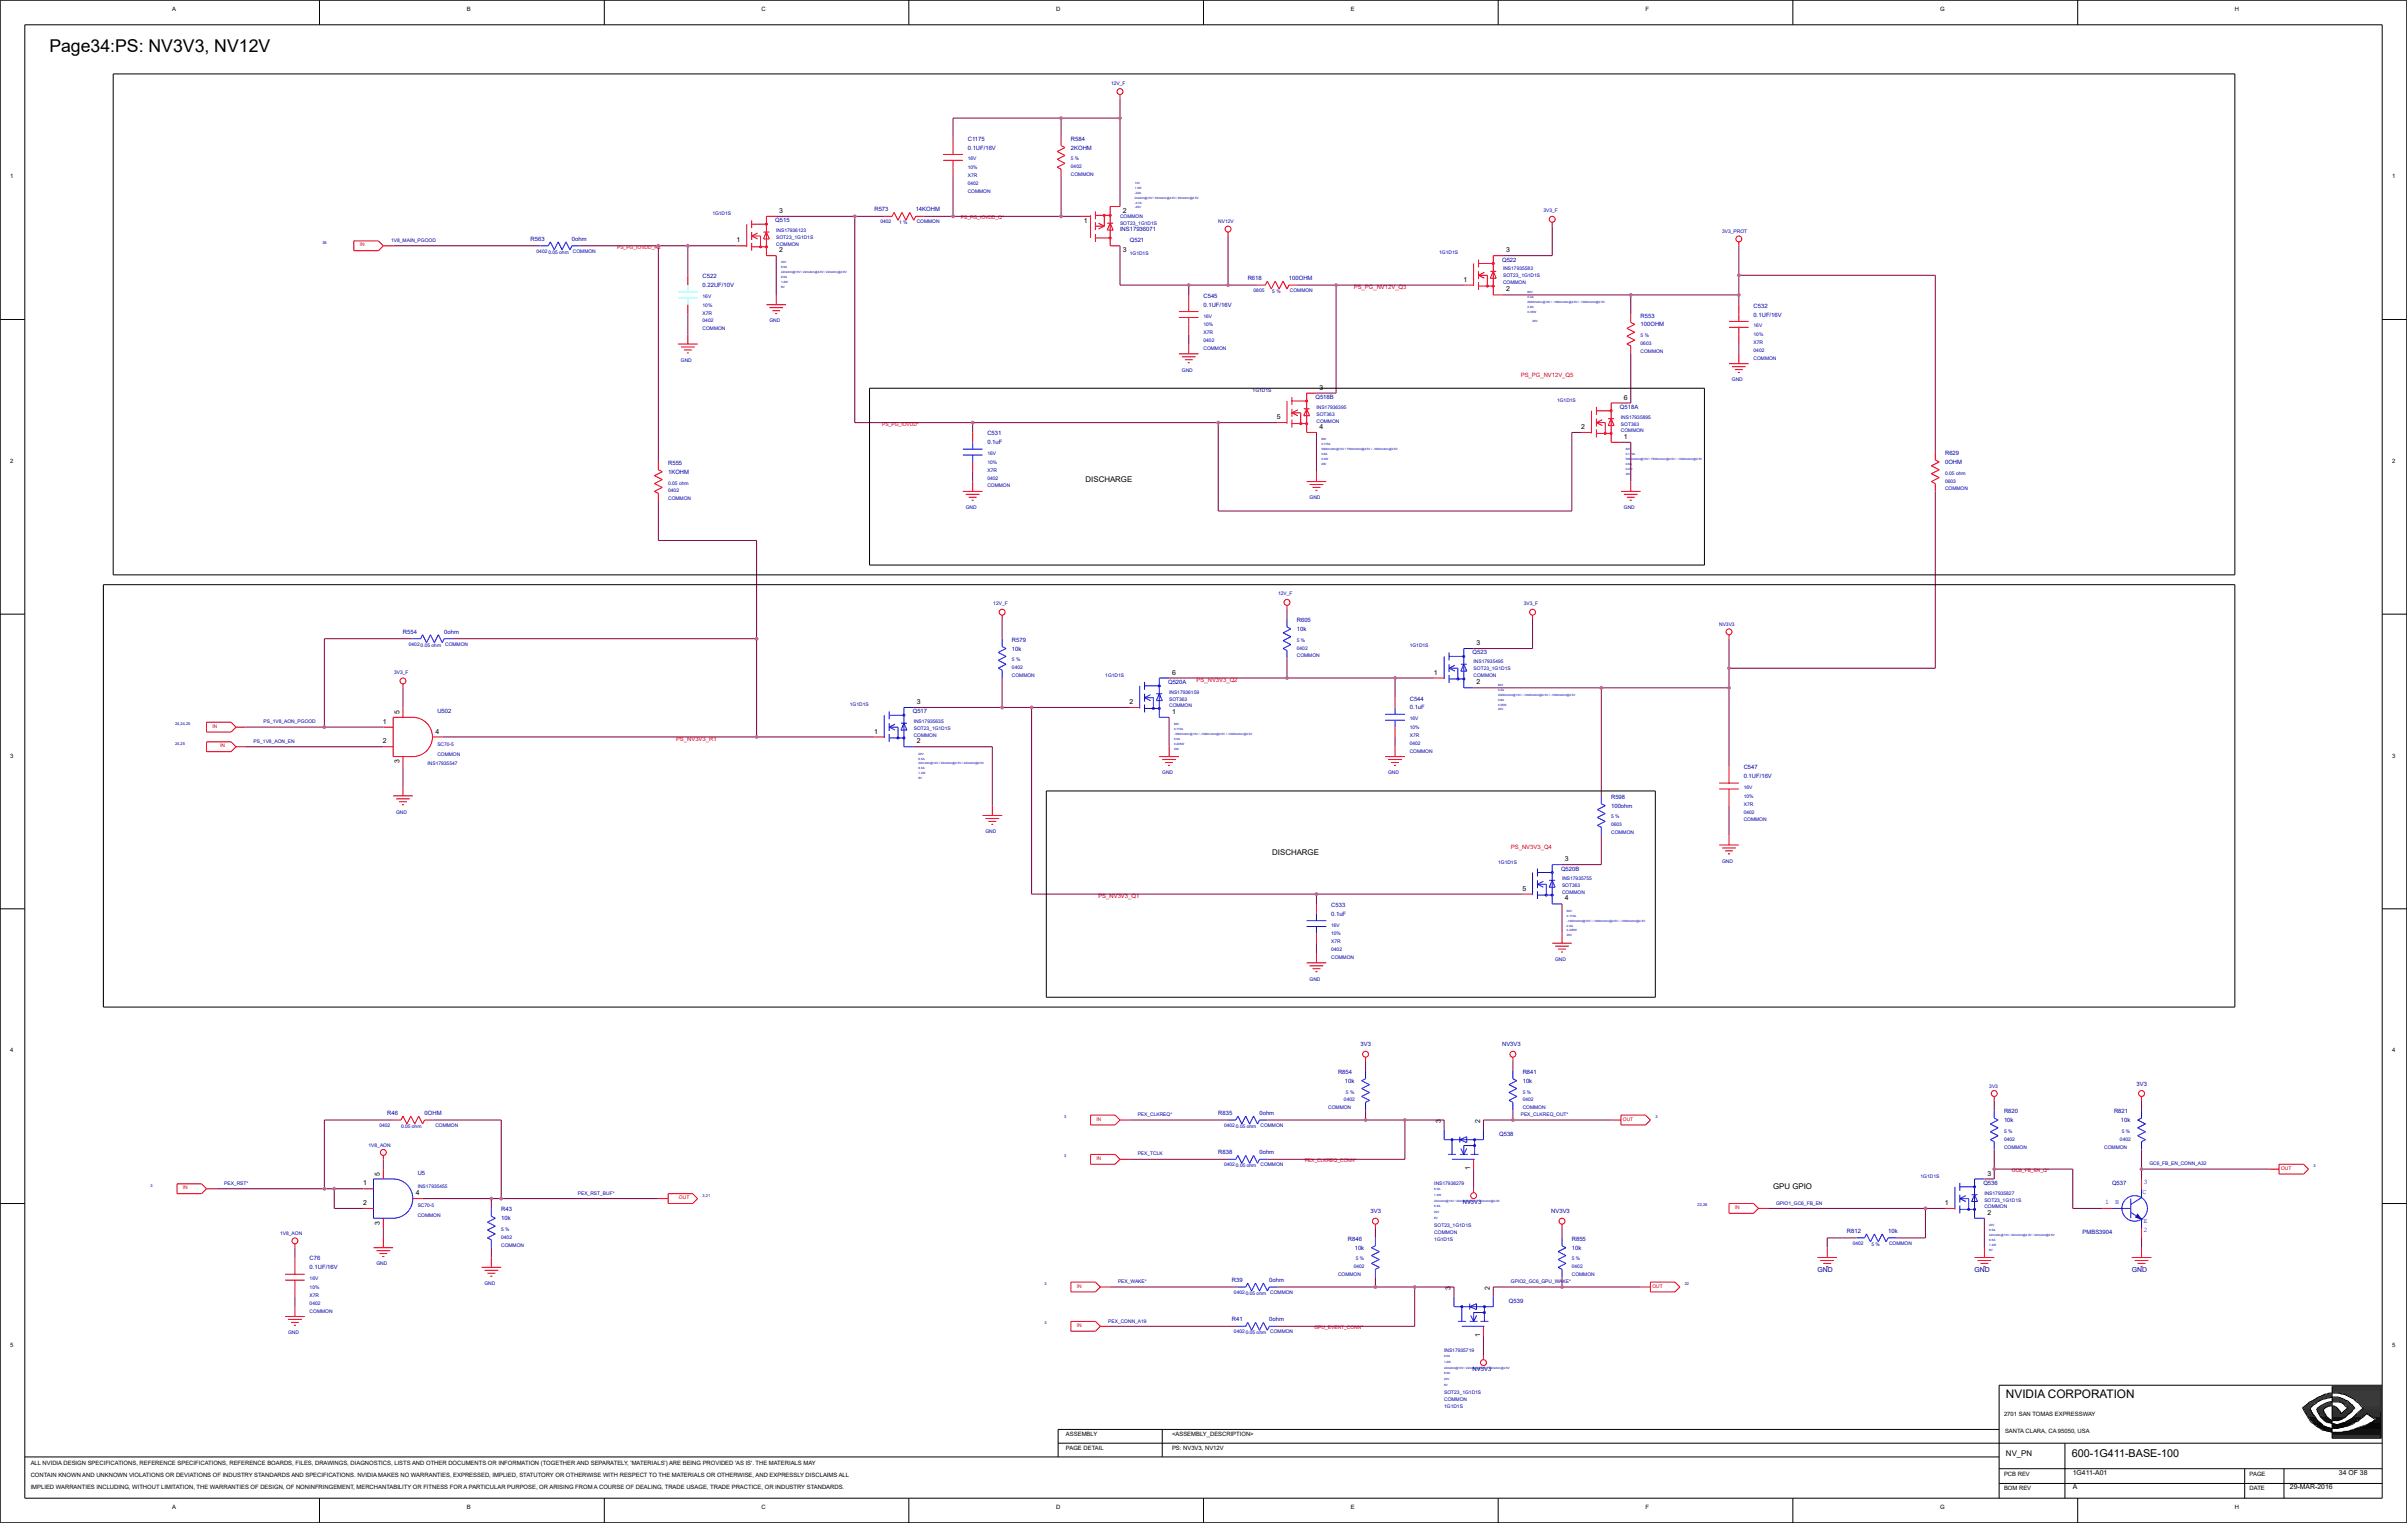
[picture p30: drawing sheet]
<svg xmlns="http://www.w3.org/2000/svg" width="271mm" height="172mm" viewBox="0 0 271 172" stroke-linecap="round" stroke-linejoin="round" font-family="sans-serif">
<defs><g id="words">
<text font-size="2" x="5.6" y="5.9">Page34:PS: NV3V3, NV12V</text>
<text font-size="1.3" x="226.1" y="157.6">NVIDIA CORPORATION</text>
<text font-size="1.2" x="233.6" y="164.2">600-1G411-BASE-100</text>
<g font-size=".9">
<text x="122.4" y="54.3">DISCHARGE</text>
<text x="143.4" y="96.4">DISCHARGE</text>
<text x="199.9" y="134">GPU GPIO</text>
<text x="226.1" y="164.1">NV_PN</text>
</g>
<g font-size=".8">
<text x="83" y="27.3">1</text>
<text x="87.8" y="28.4">2</text>
<text x="87.8" y="24">3</text>
<text x="122.2" y="25.1">1</text>
<text x="126.6" y="24">2</text>
<text x="126.6" y="28.4">3</text>
<text x="169.8" y="28.4">3</text>
<text x="165" y="31.8">1</text>
<text x="169.8" y="32.9">2</text>
<text x="143.9" y="47.3">5</text>
<text x="148.7" y="43.9">3</text>
<text x="183.1" y="45">6</text>
<text x="148.7" y="48.4">4</text>
<text x="178.3" y="48.4">2</text>
<text x="183.1" y="49.5">1</text>
<text x="132.1" y="76">6</text>
<text x="161.6" y="76">1</text>
<text x="166.5" y="77.2">2</text>
<text x="166.5" y="72.7">3</text>
<text x="43.2" y="81.6">1</text>
<text x="43.2" y="83.8">2</text>
<text x="45" y="80.5" transform="rotate(-90 45 80.5)">5</text>
<text x="49.1" y="82.7">4</text>
<text x="98.5" y="82.7">1</text>
<text x="103.3" y="83.8">2</text>
<text x="103.3" y="79.4">3</text>
<text x="127.3" y="79.4">2</text>
<text x="132.1" y="80.5">1</text>
<text x="45" y="86.1" transform="rotate(-90 45 86.1)">3</text>
<text x="171.6" y="100.4">5</text>
<text x="176.4" y="101.5">4</text>
<text x="176.4" y="97.1">3</text>
<text x="162.4" y="126.6" transform="rotate(-90 162.4 126.6)">3</text>
<text x="165.7" y="131.8" transform="rotate(-90 165.7 131.8)">1</text>
<text x="166.8" y="126.6" transform="rotate(-90 166.8 126.6)">2</text>
<text x="41" y="133.6">1</text>
<text x="41" y="135.8">2</text>
<text x="42.8" y="132.6" transform="rotate(-90 42.8 132.6)">5</text>
<text x="46.9" y="134.7">4</text>
<text x="219.2" y="135.8">1</text>
<text x="224" y="136.9">2</text>
<text x="224" y="132.5">3</text>
<text x="42.8" y="138.1" transform="rotate(-90 42.8 138.1)">3</text>
<text x="163.5" y="145.5" transform="rotate(-90 163.5 145.5)">3</text>
<text x="167.9" y="145.5" transform="rotate(-90 167.9 145.5)">2</text>
<text x="166.8" y="150.7" transform="rotate(-90 166.8 150.7)">1</text>
<text x="233.7" y="167.9">A</text>
<text x="233.7" y="166.2">1G411-A01</text>
<text x="258.1" y="167.9">29-MAR-2016</text>
<text x="263.7" y="166.2">34 OF 38</text>
</g>
<g font-size=".8" fill="#00f">
<text x="237.3" y="135.7">1</text>
<text x="238.4" y="135.7">B</text>
<text x="241.5" y="134.6">C</text>
<text x="241.6" y="137.8">E</text>
<text x="241.6" y="133.5">3</text>
<text x="241.6" y="138.9">2</text>
</g>
<g font-size=".8" fill="#0000a0">
<text x="204.9" y="143.4">GND</text>
<text x="222.6" y="143.4">GND</text>
<text x="240.3" y="143.4">GND</text>
</g>
<g font-size=".7">
<text x="19.4" y="1.2">A</text>
<text x="52.6" y="1.2">B</text>
<text x="85.8" y="1.2">C</text>
<text x="119.1" y="1.2">D</text>
<text x="152.3" y="1.2">E</text>
<text x="185.5" y="1.2">F</text>
<text x="218.7" y="1.2">G</text>
<text x="251.9" y="1.2">H</text>
<text x="1.1" y="20.1">1</text>
<text x="269.7" y="20.1">1</text>
<text x="1.1" y="52.2">2</text>
<text x="269.7" y="52.2">2</text>
<text x="1.1" y="85.4">3</text>
<text x="269.7" y="85.4">3</text>
<text x="1.1" y="118.6">4</text>
<text x="269.7" y="118.6">4</text>
<text x="1.1" y="151.8">5</text>
<text x="269.7" y="151.8">5</text>
<text x="120.2" y="161.9">ASSEMBLY</text>
<text x="132.1" y="161.9">&lt;ASSEMBLY_DESCRIPTION&gt;</text>
<text x="225.9" y="159.6">2701 SAN TOMAS EXPRESSWAY</text>
<text x="226" y="161.6">SANTA CLARA, CA 95050, USA</text>
<text x="3.5" y="165.1">ALL NVIDIA DESIGN SPECIFICATIONS, REFERENCE SPECIFICATIONS, REFERENCE BOARDS, FILES, DRAWINGS, DIAGNOSTICS, LISTS AND OTHER DOCUMENTS OR INFORMATION (TOGETHER AND SEPARATELY, 'MATERIALS') ARE BEING PROVIDED 'AS IS'. THE MATERIALS MAY</text>
<text x="3.5" y="167.9">IMPLIED WARRANTIES INCLUDING, WITHOUT LIMITATION, THE WARRANTIES OF DESIGN, OF NONINFRINGEMENT, MERCHANTABILITY OR FITNESS FOR A PARTICULAR PURPOSE, OR ARISING FROM A COURSE OF DEALING, TRADE USAGE, TRADE PRACTICE, OR INDUSTRY STANDARDS.</text>
<text x="3.5" y="166.5">CONTAIN KNOWN AND UNKNOWN VIOLATIONS OR DEVIATIONS OF INDUSTRY STANDARDS AND SPECIFICATIONS. NVIDIA MAKES NO WARRANTIES, EXPRESSED, IMPLIED, STATUTORY OR OTHERWISE WITH RESPECT TO THE MATERIALS OR OTHERWISE, AND EXPRESSLY DISCLAIMS ALL</text>
<text x="120.2" y="163.5">PAGE DETAIL</text>
<text x="132.1" y="163.5">PS: NV3V3, NV12V</text>
<text x="225.9" y="166.3">PCB REV</text>
<text x="253.6" y="166.3">PAGE</text>
<text x="19.4" y="170.1">A</text>
<text x="52.6" y="170.1">B</text>
<text x="85.8" y="170.1">C</text>
<text x="119.1" y="170.1">D</text>
<text x="152.3" y="170.1">E</text>
<text x="185.5" y="170.1">F</text>
<text x="218.7" y="170.1">G</text>
<text x="225.9" y="168">BOM REV</text>
<text x="251.9" y="170.1">H</text>
<text x="253.6" y="168">DATE</text>
</g>
<g font-size=".7" fill="#0000a0">
<text x="109.1" y="15.9">C1175</text>
<text x="109.1" y="16.9">0.1UF/16V</text>
<text x="120.7" y="15.9">R584</text>
<text x="120.7" y="16.9">2KOHM</text>
<text x="98.6" y="23.8">R573</text>
<text x="103.2" y="23.8">14KOHM</text>
<text x="59.8" y="27.2">R563</text>
<text x="64.5" y="27.2">0ohm</text>
<text x="87.4" y="25.1">Q515</text>
<text x="126.3" y="26">INS17936071</text>
<text x="127.4" y="27.3">Q521</text>
<text x="169.3" y="29.5">Q522</text>
<text x="79.2" y="31.4">C522</text>
<text x="79.2" y="32.4">0.22UF/10V</text>
<text x="135.7" y="33.6">C545</text>
<text x="135.7" y="34.6">0.1UF/16V</text>
<text x="140.7" y="31.6">R618</text>
<text x="145.3" y="31.6">100OHM</text>
<text x="184.9" y="35.8">R553</text>
<text x="197.7" y="34.7">C532</text>
<text x="197.7" y="35.7">0.1UF/16V</text>
<text x="184.9" y="36.8">100OHM</text>
<text x="148.3" y="45">Q518B</text>
<text x="182.6" y="46.1">Q518A</text>
<text x="75.3" y="52.4">R555</text>
<text x="75.3" y="53.4">1KOHM</text>
<text x="111.3" y="49.1">C531</text>
<text x="111.3" y="50.1">0.1uF</text>
<text x="219.3" y="51.3">R629</text>
<text x="219.3" y="52.3">0OHM</text>
<text x="45.4" y="71.4">R554</text>
<text x="50.1" y="71.4">0ohm</text>
<text x="146.2" y="70.1">R605</text>
<text x="146.2" y="71.1">10k</text>
<text x="114.1" y="72.3">R579</text>
<text x="114.1" y="73.3">10k</text>
<text x="131.7" y="77.1">Q520A</text>
<text x="166" y="73.8">Q523</text>
<text x="49.3" y="80.4">U502</text>
<text x="102.9" y="80.4">Q517</text>
<text x="158.9" y="79">C544</text>
<text x="158.9" y="80">0.1uF</text>
<text x="196.6" y="86.7">C547</text>
<text x="196.6" y="87.7">0.1UF/16V</text>
<text x="181.6" y="90.1">R598</text>
<text x="181.6" y="91">100ohm</text>
<text x="176" y="98.1">Q520B</text>
<text x="150.1" y="102.2">C533</text>
<text x="150.1" y="103.2">0.1uF</text>
<text x="153.4" y="118">3V3</text>
<text x="169.3" y="118">NV3V3</text>
<text x="43.7" y="125.7">R46</text>
<text x="47.9" y="125.7">0OHM</text>
<text x="137.3" y="125.7">R835</text>
<text x="142" y="125.7">0ohm</text>
<text x="150.8" y="121.1">R854</text>
<text x="151.6" y="122.1">10k</text>
<text x="171.7" y="121.1">R841</text>
<text x="171.7" y="122.1">10k</text>
<text x="225.9" y="125.5">R820</text>
<text x="238.3" y="125.5">R821</text>
<text x="240.9" y="122.4">3V3</text>
<text x="137.3" y="130.1">R838</text>
<text x="142" y="130.1">0ohm</text>
<text x="169" y="128">Q538</text>
<text x="225.9" y="126.5">10k</text>
<text x="239.1" y="126.5">10k</text>
<text x="47.1" y="132.5">U5</text>
<text x="56.5" y="136.6">R43</text>
<text x="56.5" y="137.6">10k</text>
<text x="154.5" y="136.8">3V3</text>
<text x="164.9" y="135.7">NV3V3</text>
<text x="174.9" y="136.8">NV3V3</text>
<text x="223.6" y="133.6">Q536</text>
<text x="238.1" y="133.6">Q537</text>
<text x="34.9" y="142.1">C76</text>
<text x="34.9" y="143.1">0.1UF/16V</text>
<text x="151.9" y="139.9">R846</text>
<text x="152.7" y="140.9">10k</text>
<text x="177.2" y="139.9">R855</text>
<text x="177.2" y="140.9">10k</text>
<text x="208.2" y="139">R812</text>
<text x="212.8" y="139">10k</text>
<text x="234.8" y="139.1">PMBS3904</text>
<text x="138.9" y="149">R41</text>
<text x="138.9" y="144.5">R39</text>
<text x="143.1" y="149">0ohm</text>
<text x="143.1" y="144.5">0ohm</text>
<text x="170.1" y="146.9">Q539</text>
<text x="166" y="154.5">NV3V3</text>
</g>
<g font-size=".7" fill="#f00">
<text x="152.6" y="32.6">PS_PG_NV12V_Q3</text>
<text x="171.4" y="42.5">PS_PG_NV12V_Q5</text>
<text x="134.9" y="76.9">PS_NV3V3_Q2</text>
<text x="76.2" y="83.5">PS_NV3V3_R1</text>
<text x="170.3" y="95.7">PS_NV3V3_Q4</text>
<text x="123.8" y="101.2">PS_NV3V3_Q1</text>
</g>
<g font-size=".6" fill="#0000a0">
<text x="125.3" y="9.6">12V_F</text>
<text x="109.1" y="18.1">16V</text>
<text x="109.1" y="19.1">10%</text>
<text x="109.1" y="20">X7R</text>
<text x="109.1" y="20.8">0402</text>
<text x="109.1" y="21.7">COMMON</text>
<text x="120.7" y="19">0402</text>
<text x="120.7" y="19.8">COMMON</text>
<text x="120.7" y="18.1">5 %</text>
<text x="174" y="23.9">3V3_F</text>
<text x="44.1" y="27.3">1V8_MAIN_PGOOD</text>
<text x="60.5" y="28.5">0402</text>
<text x="61.8" y="28.6">0.05 ohm</text>
<text x="64.6" y="28.5">COMMON</text>
<text x="80.3" y="24.3">1G1D1S</text>
<text x="87.5" y="26.2">INS17936123</text>
<text x="87.5" y="26.9">SOT23_1G1D1S</text>
<text x="87.5" y="27.7">COMMON</text>
<text x="99.2" y="25.2">0402</text>
<text x="101.3" y="25.3">1 %</text>
<text x="103.3" y="25.2">COMMON</text>
<text x="126.3" y="25.4">SOT23_1G1D1S</text>
<text x="126.3" y="24.6">COMMON</text>
<text x="127.4" y="28.7">1G1D1S</text>
<text x="137.3" y="25.2">NV12V</text>
<text x="162.2" y="28.6">1G1D1S</text>
<text x="194.1" y="26.3">3V3_PROT</text>
<text x="79.2" y="35.5">X7R</text>
<text x="79.2" y="34.6">10%</text>
<text x="79.2" y="33.6">16V</text>
<text x="135.7" y="35.8">16V</text>
<text x="141.3" y="32.9">0805</text>
<text x="143.4" y="33">5 %</text>
<text x="145.4" y="32.9">COMMON</text>
<text x="169.4" y="31.3">SOT23_1G1D1S</text>
<text x="169.4" y="30.5">INS17935583</text>
<text x="169.4" y="32">COMMON</text>
<text x="76.8" y="40.8">GND</text>
<text x="79.2" y="37.2">COMMON</text>
<text x="79.2" y="36.3">0402</text>
<text x="86.7" y="36.3">GND</text>
<text x="133.2" y="41.9">GND</text>
<text x="135.7" y="36.8">10%</text>
<text x="135.7" y="38.6">0402</text>
<text x="135.7" y="39.4">COMMON</text>
<text x="135.7" y="37.7">X7R</text>
<text x="184.9" y="39.8">COMMON</text>
<text x="184.9" y="38.9">0603</text>
<text x="184.9" y="38">5 %</text>
<text x="197.7" y="40.6">COMMON</text>
<text x="197.7" y="39.7">0402</text>
<text x="197.7" y="38.8">X7R</text>
<text x="197.7" y="36.9">16V</text>
<text x="197.7" y="37.9">10%</text>
<text x="141.2" y="44.2">1G1D1S</text>
<text x="148.4" y="47.6">COMMON</text>
<text x="148.4" y="46.9">SOT363</text>
<text x="148.4" y="46.1">INS17936395</text>
<text x="175.5" y="45.3">1G1D1S</text>
<text x="182.7" y="47.2">INS17935895</text>
<text x="182.7" y="48">SOT363</text>
<text x="195.2" y="43">GND</text>
<text x="111.3" y="53.2">X7R</text>
<text x="111.3" y="52.3">10%</text>
<text x="111.3" y="51.3">16V</text>
<text x="182.7" y="48.7">COMMON</text>
<text x="219.3" y="53.5">0.05 ohm</text>
<text x="75.3" y="56.4">COMMON</text>
<text x="75.3" y="54.6">0.05 ohm</text>
<text x="75.3" y="55.5">0402</text>
<text x="108.9" y="57.4">GND</text>
<text x="111.3" y="54.9">COMMON</text>
<text x="111.3" y="54.1">0402</text>
<text x="147.6" y="56.3">GND</text>
<text x="183.1" y="57.4">GND</text>
<text x="219.3" y="54.4">0603</text>
<text x="219.3" y="55.3">COMMON</text>
<text x="112" y="68.2">12V_F</text>
<text x="144.1" y="67.1">12V_F</text>
<text x="171.8" y="68.2">3V3_F</text>
<text x="193.8" y="70.6">NV3V3</text>
<text x="44.4" y="76">3V3_F</text>
<text x="46.1" y="72.8">0402</text>
<text x="47.4" y="72.9">0.05 ohm</text>
<text x="50.2" y="72.8">COMMON</text>
<text x="114.1" y="76.3">COMMON</text>
<text x="114.1" y="74.5">5 %</text>
<text x="114.1" y="75.4">0402</text>
<text x="124.6" y="76.3">1G1D1S</text>
<text x="146.2" y="74.1">COMMON</text>
<text x="146.2" y="73.2">0402</text>
<text x="146.2" y="72.3">5 %</text>
<text x="158.9" y="72.9">1G1D1S</text>
<text x="166.1" y="75.5">SOT23_1G1D1S</text>
<text x="166.1" y="74.8">INS17935495</text>
<text x="166.1" y="76.3">COMMON</text>
<text x="28.6" y="83.7">PS_1V8_AON_EN</text>
<text x="29.7" y="81.5">PS_1V8_AON_PGOOD</text>
<text x="95.8" y="79.6">1G1D1S</text>
<text x="103" y="81.5">INS17935635</text>
<text x="103" y="82.3">SOT23_1G1D1S</text>
<text x="103" y="83.1">COMMON</text>
<text x="131.8" y="78.2">INS17936159</text>
<text x="131.8" y="79">SOT363</text>
<text x="131.8" y="79.8">COMMON</text>
<text x="158.9" y="81.2">16V</text>
<text x="158.9" y="84">0402</text>
<text x="158.9" y="83.1">X7R</text>
<text x="158.9" y="82.2">10%</text>
<text x="48.2" y="86.3">INS17935547</text>
<text x="49.3" y="85.2">COMMON</text>
<text x="49.3" y="84.1">SC70-5</text>
<text x="131" y="87.3">GND</text>
<text x="156.5" y="87.3">GND</text>
<text x="158.9" y="84.8">COMMON</text>
<text x="196.6" y="88.9">16V</text>
<text x="196.6" y="89.9">10%</text>
<text x="44.7" y="91.7">GND</text>
<text x="111.1" y="93.9">GND</text>
<text x="181.6" y="94">COMMON</text>
<text x="181.6" y="92.3">5 %</text>
<text x="181.6" y="93.2">0603</text>
<text x="196.6" y="90.8">X7R</text>
<text x="196.6" y="91.7">0402</text>
<text x="196.6" y="92.6">COMMON</text>
<text x="168.9" y="97.4">1G1D1S</text>
<text x="176.1" y="100.8">COMMON</text>
<text x="176.1" y="100">SOT363</text>
<text x="176.1" y="99.2">INS17935755</text>
<text x="194.1" y="97.2">GND</text>
<text x="150.1" y="107.2">0402</text>
<text x="150.1" y="106.3">X7R</text>
<text x="150.1" y="105.4">10%</text>
<text x="150.1" y="104.4">16V</text>
<text x="147.6" y="110.5">GND</text>
<text x="150.1" y="108.1">COMMON</text>
<text x="175.3" y="108.3">GND</text>
<text x="128.3" y="125.8">PEX_CLKREQ*</text>
<text x="149.7" y="125">COMMON</text>
<text x="151.5" y="124.2">0402</text>
<text x="151.7" y="123.3">5 %</text>
<text x="171.4" y="125.8">PEX_CLKREQ_OUT*</text>
<text x="171.7" y="125">COMMON</text>
<text x="171.7" y="123.3">5 %</text>
<text x="171.7" y="124.2">0402</text>
<text x="224.3" y="122.6">3V3</text>
<text x="41.6" y="129.2">1V8_AON</text>
<text x="42.8" y="127">0402</text>
<text x="45.2" y="127.1">0.05 ohm</text>
<text x="49.1" y="127">COMMON</text>
<text x="128.3" y="130.2">PEX_TCLK</text>
<text x="138" y="131.5">0402</text>
<text x="138" y="127">0402</text>
<text x="139.3" y="131.6">0.05 ohm</text>
<text x="139.3" y="127.1">0.05 ohm</text>
<text x="142.1" y="131.5">COMMON</text>
<text x="142.1" y="127">COMMON</text>
<text x="225.9" y="129.5">COMMON</text>
<text x="225.9" y="128.6">0402</text>
<text x="225.9" y="127.7">5 %</text>
<text x="237.2" y="129.5">COMMON</text>
<text x="239" y="128.6">0402</text>
<text x="239.2" y="127.7">5 %</text>
<text x="242.3" y="131.4">GC6_FB_EN_CONN_A32</text>
<text x="25.3" y="133.6">PEX_RST*</text>
<text x="47.1" y="133.9">INS17935455</text>
<text x="47.1" y="136.1">SC70-5</text>
<text x="47.1" y="137.2">COMMON</text>
<text x="65.1" y="134.7">PEX_RST_BUF*</text>
<text x="161.7" y="133.6">INS17936279</text>
<text x="200.2" y="135.8">GPIO1_GC6_FB_EN</text>
<text x="216.5" y="132.8">1G1D1S</text>
<text x="223.7" y="134.7">INS17935827</text>
<text x="223.7" y="135.4">SOT23_1G1D1S</text>
<text x="223.7" y="136.2">COMMON</text>
<text x="31.6" y="139.2">1V8_AON</text>
<text x="42.4" y="142.6">GND</text>
<text x="56.5" y="138.8">5 %</text>
<text x="56.5" y="139.7">0402</text>
<text x="56.5" y="140.5">COMMON</text>
<text x="150.8" y="143.9">COMMON</text>
<text x="152.6" y="143">0402</text>
<text x="152.8" y="142.1">5 %</text>
<text x="161.7" y="138.3">SOT23_1G1D1S</text>
<text x="161.7" y="139.1">COMMON</text>
<text x="161.7" y="139.9">1G1D1S</text>
<text x="177.2" y="143">0402</text>
<text x="177.2" y="142.1">5 %</text>
<text x="177.2" y="143.9">COMMON</text>
<text x="208.9" y="140.3">0402</text>
<text x="211" y="140.4">5 %</text>
<text x="213" y="140.3">COMMON</text>
<text x="34.9" y="144.3">16V</text>
<text x="34.9" y="145.3">10%</text>
<text x="34.9" y="146.2">X7R</text>
<text x="34.9" y="147.1">0402</text>
<text x="34.9" y="148">COMMON</text>
<text x="54.6" y="144.9">GND</text>
<text x="124.9" y="149.2">PEX_CONN_A19</text>
<text x="126" y="144.6">PEX_WAKE*</text>
<text x="139.1" y="145.9">0402</text>
<text x="140.4" y="146">0.05 ohm</text>
<text x="143.2" y="145.9">COMMON</text>
<text x="170.3" y="144.6">GPIO2_GC6_GPU_WAKE*</text>
<text x="32.5" y="150.4">GND</text>
<text x="139.1" y="150.3">0402</text>
<text x="140.4" y="150.4">0.05 ohm</text>
<text x="143.2" y="150.3">COMMON</text>
<text x="162.8" y="152.4">INS17935719</text>
<text x="162.8" y="157.2">SOT23_1G1D1S</text>
<text x="162.8" y="157.9">COMMON</text>
<text x="162.8" y="158.7">1G1D1S</text>
</g>
<g font-size=".6" fill="#f00">
<text x="40.6" y="27.8">IN</text>
<text x="69.6" y="28">PS_PG_IOVDD_R2</text>
<text x="108.3" y="24.7">PS_PG_IOVDD_Q*</text>
<text x="99.5" y="48">PS_PG_IOVDD*</text>
<text x="23.9" y="82">IN</text>
<text x="24.8" y="84.2">IN</text>
<text x="123.6" y="130.7">IN</text>
<text x="123.6" y="126.3">IN</text>
<text x="147.1" y="131">PEX_CLKREQ_CONN*</text>
<text x="183" y="126.3">OUT</text>
<text x="257.1" y="131.9">OUT</text>
<text x="20.6" y="134.1">IN</text>
<text x="76.5" y="135.2">OUT</text>
<text x="195.6" y="136.3">IN</text>
<text x="226.8" y="132.1">GC6_FB_EN_Q*</text>
<text x="121.4" y="149.6">IN</text>
<text x="121.4" y="145.1">IN</text>
<text x="148.2" y="149.8">GPU_EVENT_CONN*</text>
<text x="186.3" y="145.1">OUT</text>
</g>
<g font-size=".4" fill="#0000a0">
<text x="36.3" y="27.5">36</text>
<text x="19.7" y="84">24,25</text>
<text x="19.7" y="81.7">24,24,25</text>
<text x="119.9" y="130.5">3</text>
<text x="119.9" y="126">3</text>
<text x="186.6" y="126">3</text>
<text x="260.8" y="131.6">3</text>
<text x="17" y="133.8">3</text>
<text x="79.2" y="134.9">3,21</text>
<text x="191.4" y="136">22,26</text>
<text x="117.7" y="149.3">3</text>
<text x="117.7" y="144.9">3</text>
<text x="189.9" y="144.9">22</text>
</g>
<g font-size=".3" fill="#0000a0">
<text x="127.9" y="22.9">-3.7A</text>
<text x="127.9" y="21.8">-22A</text>
<text x="127.9" y="23.5">-20V</text>
<text x="127.9" y="20.7">12V</text>
<text x="127.9" y="21.3">1.3W</text>
<text x="127.9" y="22.4">0mohm@10V / 50mohm@4.5V / 80mohm@2.5V</text>
<text x="88.1" y="29.7">20V</text>
<text x="88.1" y="30.3">6.5A</text>
<text x="88.1" y="31.9">1.4W</text>
<text x="88.1" y="30.8">22mohm@10V / 22mohm@4.5V / 22mohm@2.5V</text>
<text x="88.1" y="31.4">6.5A</text>
<text x="88.1" y="32.5">8V</text>
<text x="172.2" y="34.7">0.8A</text>
<text x="172.2" y="33">60V</text>
<text x="172.2" y="35.2">0.35W</text>
<text x="172.2" y="33.6">0.3A</text>
<text x="172.2" y="34.1">2000mohm@10V / -1000mohm@4.5V / -1000mohm@2.5V</text>
<text x="172.8" y="36.3">20V</text>
<text x="149" y="51.8">0.2W</text>
<text x="149" y="50.7">5000mohm@10V / 7500mohm@4.5V / -1000mohm@2.5V</text>
<text x="149" y="51.3">0.8A</text>
<text x="149" y="50.2">0.115A</text>
<text x="149" y="52.4">20V</text>
<text x="149" y="49.6">60V</text>
<text x="183.3" y="50.7">60V</text>
<text x="183.3" y="52.4">0.8A</text>
<text x="183.3" y="51.8">5000mohm@10V / 7500mohm@4.5V / -1000mohm@2.5V</text>
<text x="183.3" y="53">0.2W</text>
<text x="183.3" y="51.3">0.115A</text>
<text x="183.3" y="53.5">20V</text>
<text x="168.9" y="77.3">60V</text>
<text x="168.9" y="77.9">0.3A</text>
<text x="132.3" y="82.9">-1000mohm@10V / -1000mohm@4.5V / -1000mohm@2.5V</text>
<text x="132.3" y="82.3">0.115A</text>
<text x="132.3" y="83.4">0.5A</text>
<text x="132.3" y="84">0.225W</text>
<text x="132.3" y="81.7">60V</text>
<text x="168.9" y="78.4">2000mohm@10V / -1000mohm@4.5V / -1000mohm@2.5V</text>
<text x="168.9" y="79">0.8A</text>
<text x="168.9" y="80.1">20V</text>
<text x="168.9" y="79.5">0.35W</text>
<text x="103.6" y="85.6">6.5A</text>
<text x="103.6" y="87.3">1.4W</text>
<text x="103.6" y="86.2">22mohm@10V / 22mohm@4.5V / 22mohm@2.5V</text>
<text x="103.6" y="86.7">6.5A</text>
<text x="103.6" y="85.1">20V</text>
<text x="103.6" y="87.8">8V</text>
<text x="132.3" y="84.5">20V</text>
<text x="176.6" y="102.8">60V</text>
<text x="176.6" y="104.4">0.5A</text>
<text x="176.6" y="105">0.225W</text>
<text x="176.6" y="105.6">20V</text>
<text x="176.6" y="103.9">-1000mohm@10V / -1000mohm@4.5V / -1000mohm@2.5V</text>
<text x="176.6" y="103.3">0.115A</text>
<text x="161.7" y="134.1">6.5A</text>
<text x="161.7" y="134.8">1.4W</text>
<text x="161.7" y="135.4">22mohm@10V / 22mohm@4.5V / 22mohm@2.5V</text>
<text x="161.7" y="136.1">6.5A</text>
<text x="161.7" y="136.8">20V</text>
<text x="161.7" y="137.4">8V</text>
<text x="224.3" y="138.8">6.5A</text>
<text x="224.3" y="140.4">1.4W</text>
<text x="224.3" y="139.3">22mohm@10V / 22mohm@4.5V / 22mohm@2.5V</text>
<text x="224.3" y="139.9">6.5A</text>
<text x="224.3" y="138.2">20V</text>
<text x="224.3" y="141">8V</text>
<text x="162.8" y="152.9">6.5A</text>
<text x="162.8" y="153.6">1.4W</text>
<text x="162.8" y="154.3">22mohm@10V / 22mohm@4.5V / 22mohm@2.5V</text>
<text x="162.8" y="154.9">6.5A</text>
<text x="162.8" y="155.6">20V</text>
<text x="162.8" y="156.3">8V</text>
</g>
</g></defs>
<g fill="none" stroke="#f00" stroke-width=".11">
<path d="M106.3 17.4h2.2M106.3 18.1h2.2M107.4 15.5v1.9M107.4 18.1v1.9M119.6 15.5v.9M119.6 19.1v.9M126.3 10.7v.4M42.7 27.2h-2.8v1.1h2.8M43.2 27.7h1.1M76.4 38.8h2.2M76.8 39.1h1.5M77.1 39.4h.9"/>
<path d="M77.4 39.8h.2M77.5 31v1.1M77.5 34.4v1.1M77.5 37.7v1.1M83.1 27.7h1.1M84.2 25.3v2.5M84.7 25.3h1.7M84.7 27.8h1.7M84.7 24.8v.9M84.7 26.2v.8M84.7 27.4v.9M84.7 26.6h1v1.2"/>
<path d="M86.1 26.2h.6M86.1 26.9h.6M86.4 34.4h2.2M86.7 34.7h1.6M87.1 35h.8M87.4 35.4h.2M87.5 24.4h-1.1v4.4h1.1M87.5 33.2v1.2M99.7 24.4h.9M103.2 24.4h.9M121.8 24.4h1.1M122.9 24.3v2.5"/>
<path d="M123.5 26.8h1.7M123.5 23.8v.9M123.5 25.1v.8M123.5 26.4v.9M123.5 24.3h1.7M124.5 24.3v1.2h-1M124.8 25.9h.7M124.8 25.2h.7M126.3 23.3h-1.1v4.4h1.1M132.9 35.1h2.2M132.9 35.8h2.2M132.9 39.9h2.2"/>
<path d="M134 33.2v1.9M134 35.8v1.9M134 38.8v1.1M138.4 26.2v.4M141.8 32.1h.8M145.3 32.1h.9M165 32.1h1.1M166.1 29.7v2.6M166.7 29.7h1.6M166.7 32.3h1.6M166.7 29.3v.8M166.7 30.6v.9"/>
<path d="M166.7 31.8v.9M166.7 31h1v1.3M168 30.6h.7M168 31.4h.7M169.4 28.8h-1.1v4.4h1.1M175 25.1v.4M183.8 35.5v.8M183.8 39v.9M194.9 36.2h2.2M194.9 36.9h2.2M196 27.3v.4M196 34.4v1.8"/>
<path d="M196 36.9v1.9M196 39.9v1.1M74.2 52.1v.9M74.2 55.6v.9M108.5 55.4h2.3M108.9 55.7h1.5M109.2 56.1h.9M109.5 56.4h.3M109.6 48.7v1.2M109.6 52.1v1.1M109.6 54.3v1.1M133.2 40.2h1.6"/>
<path d="M133.6 40.6h.9M133.9 40.9h.2M144 47.6h1.1M145.1 45.2v2.6M145.6 45.2h1.7M145.6 47.8h1.7M145.6 44.8v.8M145.6 46.1v.9M145.6 47.3v.9M145.6 46.5h1v1.3M147 46.1h.6M147 46.9h.6"/>
<path d="M147.3 54.3h2.2M147.6 54.6h1.6M148 54.9h.8M148.3 55.3h.2M148.4 44.3h-1.1v4.4h1.1M148.4 53.2v1.1M178.3 48.7h1.1M179.4 46.3v2.6M180 47.6h1v1.3M180 46.3h1.6M180 48.9h1.6M180 45.9v.9"/>
<path d="M180 47.2v.9M180 48.4v.9M181.3 47.2h.7M181.3 48h.7M182.7 45.4h-1.1v4.5h1.1M182.7 55.4h2.2M183.1 55.7h1.5M183.4 56.1h.9M183.7 56.4h.2M183.8 54.3v1.1M194.9 41h2.2M195.2 41.3h1.6"/>
<path d="M195.6 41.7h.9M195.9 42h.2M218.2 51v.8M218.2 54.5v.9M45.4 77.1v.4M45.4 79.8v1.1M113 69.3v.5M127.4 79.8h1.1M145.1 68.2v.5M157.3 78.6v1.2M161.7 76.4h1.1M172.8 69.3v.5"/>
<path d="M194.9 71.6v.4M26 83.6h-2.7v1.1h2.7M26 81.4h-2.7v1.1h2.7M26.6 82h1.1M26.6 84.2h1.1M43.2 82h1.1M43.2 84.2h1.1M44.3 80.9h2.2a2.21 2.21 0 0 1 2.2 2.2 2.21 2.21 0 0 1-2.2 2.2h-2.2zM44.3 89.7h2.2M44.7 90.1h1.5M45 90.4h.9M45.3 90.7h.2"/>
<path d="M45.4 85.3v1.1M45.4 88.6v1.1M48.7 83.1h1.2M98.6 83.1h1.1M110.8 91.9h2.2M111.1 92.3h1.5M111.4 92.6h.9M111.8 92.9h.2M111.9 90.8v1.1M130.7 85.3h2.2M131 85.6h1.6M131.4 86h.8"/>
<path d="M131.7 86.3h.2M131.8 84.2v1.1M156.2 85.3h2.2M156.5 85.6h1.5M156.8 86h.9M157.2 86.3h.2M157.3 82v1.1M157.3 84.2v1.1M193.8 88.3h2.2M193.8 88.9h2.2M193.8 95.3h2.2M194.1 95.6h1.6"/>
<path d="M194.5 95.9h.9M194.8 96.3h.2M194.9 86.4v1.9M194.9 88.9v1.9M194.9 94.1v1.2M147.3 108.5h2.2M147.6 108.9h1.6M148 109.2h.8M148.3 109.5h.2M148.4 101.9v1.1M148.4 105.2v1.1M148.4 107.4v1.1"/>
<path d="M153.9 119.2v.4M170.6 119.2v.4M171.7 100.8h1.1M175 106.3h2.2M175.3 106.7h1.6M175.6 107h.9M176 107.3h.2M176.1 105.2v1.1M22.7 133.5h-2.7v1.1h2.7M23.3 134h1.1M41 136.2h1.1M41 134h1.1"/>
<path d="M43.2 130.2v.5M43.2 131.8v1.1M43.2 137.3v1.1M43.2 139.5v1.2M44.3 126.3h.9M46.5 135.1h1.1M47.9 126.3h.8M74.2 135.1h1.1M78.1 134.6h-2.8v1.1h2.8M125.7 125.7h-2.8v1.1h2.8M125.7 130.1h-2.8v1.1h2.8M126.3 126.3h1.1"/>
<path d="M126.3 130.7h1.1M155 138v.4M166.1 130.7v1.1M166.1 134v.5M176.1 138v.4M181.6 126.3h1.1M185.5 125.7h-2.8v1.1h2.8M197.7 135.7h-2.8v1.1h2.8M198.2 136.2h1.1M219.3 136.2h1.1M224.8 123.6v.4M237 136.2h1.1"/>
<path d="M241.4 123.6v.4M241.4 132.9v1.1M241.4 138.4v1.1M255.8 131.8h1.1M259.7 131.2h-2.8v1.1h2.8M32.1 143.6h2.3M32.1 144.3h2.3M32.1 148.4h2.3M32.5 148.7h1.5M32.8 149.1h.9M33.1 149.4h.3M33.2 140.2v.5"/>
<path d="M33.2 141.8v1.8M33.2 144.3v1.9M33.2 147.3v1.1M42.1 140.7h2.2M42.4 141h1.6M42.8 141.3h.9M43.1 141.6h.2M54.3 142.9h2.2M54.6 143.2h1.6M54.9 143.5h.9M55.3 143.9h.2M55.4 141.8v1.1"/>
<path d="M123.5 149h-2.8v1.1h2.8M123.5 144.5h-2.8v1.1h2.8M124 149.5h1.2M124 145.1h1.2M167.2 149.5v1.1M167.2 152.8v.5M184.9 145.1h1.2M188.8 144.5h-2.7v1.1h2.7M204.9 141.8h2.2M205.2 142.1h1.6M205.5 142.4h.9M205.9 142.8h.2"/>
<path d="M206 140.7v1.1M222.6 141.8h2.2M222.9 142.1h1.6M223.3 142.4h.8M223.6 142.8h.2M223.7 140.7v1.1M240.3 141.8h2.2M240.6 142.1h1.6M241 142.4h.9M241.3 142.8h.2M241.4 140.7v1.1"/>
<circle cx="126.3" cy="10.3" r=".33"/>
<circle cx="85.7" cy="27.8" r=".11"/>
<circle cx="86.4" cy="25.3" r=".11"/>
<circle cx="86.4" cy="27.8" r=".11"/>
<circle cx="124.5" cy="24.3" r=".11"/>
<circle cx="125.2" cy="24.3" r=".11"/>
<circle cx="125.2" cy="26.8" r=".11"/>
<circle cx="138.4" cy="25.8" r=".33"/>
<circle cx="167.7" cy="32.2" r=".11"/>
<circle cx="168.3" cy="29.7" r=".11"/>
<circle cx="168.3" cy="32.2" r=".11"/>
<circle cx="175" cy="24.7" r=".33"/>
<circle cx="196" cy="26.9" r=".33"/>
<circle cx="146.6" cy="47.8" r=".11"/>
<circle cx="147.3" cy="47.8" r=".11"/>
<circle cx="147.3" cy="45.2" r=".11"/>
<circle cx="181" cy="48.9" r=".11"/>
<circle cx="181.6" cy="46.3" r=".11"/>
<circle cx="181.6" cy="48.9" r=".11"/>
<circle cx="45.4" cy="76.8" r=".33"/>
<circle cx="113" cy="69" r=".33"/>
<circle cx="145.1" cy="67.9" r=".33"/>
<circle cx="172.8" cy="69" r=".33"/>
<circle cx="194.9" cy="71.2" r=".33"/>
<circle cx="153.9" cy="118.8" r=".33"/>
<circle cx="170.5" cy="118.8" r=".33"/>
<circle cx="33.2" cy="139.9" r=".33"/>
<circle cx="43.2" cy="129.9" r=".33"/>
<circle cx="155" cy="137.7" r=".33"/>
<circle cx="166.1" cy="134.8" r=".33"/>
<circle cx="176.1" cy="137.7" r=".33"/>
<circle cx="224.8" cy="123.3" r=".33"/>
<circle cx="241.4" cy="123.3" r=".33"/>
<circle cx="167.2" cy="153.6" r=".33"/>
</g>
<g fill="#000" stroke="#f00" stroke-width=".11">
<path d="M119.2 18.9l.4 .2zM119.2 18l.9 .4zM119.2 18l.9-.5zM119.2 17.1l.9-.5zM119.2 18.9l.9-.5zM119.2 17.1l.9 .4zM119.6 16.4l.5 .2zM42.7 28.3l.5-.6zM42.7 27.2l.5 .5zM84.7 26.6l.7-.3zM84.7 26.6l.7 .3zM86.4 26.2l-.3 .7z"/>
<path d="M86.4 26.2l.3 .7zM100.8 23.9l-.2 .5zM100.8 23.9l.4 .9zM101.7 23.9l-.5 .9zM101.7 23.9l.4 .9zM102.6 23.9l-.5 .9zM102.6 23.9l.4 .9zM103.2 24.4l-.2 .4zM123.8 25.8l.7-.3zM123.8 25.2l.7 .3zM125.2 25.2l-.4 .7zM125.2 25.2l.3 .7z"/>
<path d="M142.9 31.7l-.3 .4zM142.9 31.7l.4 .9zM143.8 31.7l-.5 .9zM143.8 31.7l.4 .9zM144.6 31.7l-.4 .9zM144.6 31.7l.5 .9zM145.3 32.1l-.2 .5zM166.7 31l.6-.3zM166.7 31l.6 .4zM168.3 30.6l-.3 .8zM168.3 30.6l.4 .8zM183.4 38.8l.4 .2z"/>
<path d="M183.4 37.9l.9 .4zM183.4 37.9l.9-.4zM183.4 37l.9-.4zM183.4 38.8l.9-.5zM183.4 37l.9 .5zM183.8 36.3l.5 .3zM73.8 55.4l.4 .2zM73.8 54.5l.9 .4zM73.8 54.5l.9-.4zM73.8 53.6l.9-.4zM73.8 55.4l.9-.5zM73.8 53.6l.9 .5z"/>
<path d="M74.2 53l.5 .2zM145.6 46.5l.7-.3zM145.6 46.5l.7 .4zM147.3 46.1l-.3 .8zM147.3 46.1l.3 .8zM180 47.6l.6-.3zM180 47.6l.6 .4zM181.6 47.2l-.3 .8zM181.6 47.2l.4 .8zM217.7 54.3l.5 .2zM217.7 53.4l.9 .4zM217.7 53.4l.9-.4z"/>
<path d="M217.7 52.5l.9-.4zM217.7 54.3l.9-.5zM217.7 52.5l.9 .5zM218.2 51.8l.4 .3zM26 84.7l.6-.5zM26 82.5l.6-.5zM26 83.6l.6 .6zM26 81.4l.6 .6zM23.3 134l-.6 .6zM22.7 133.5l.6 .5zM45.4 125.8l-.2 .5zM45.4 125.8l.5 .9z"/>
<path d="M46.3 125.8l-.4 .9zM46.3 125.8l.5 .9zM47.2 125.8l-.4 .9zM47.2 125.8l.4 .9zM47.9 126.3l-.3 .4zM78.6 135.1l-.5 .6zM78.1 134.6l.5 .5zM125.7 131.2l.6-.5zM126.3 126.3l-.6 .5zM125.7 130.1l.6 .6zM125.7 125.7l.6 .6zM185.5 126.8l.6-.5z"/>
<path d="M185.5 125.7l.6 .6zM198.2 136.2l-.5 .6zM197.7 135.7l.5 .5zM259.7 132.3l.5-.5zM259.7 131.2l.5 .6zM123.5 150.1l.5-.6zM123.5 145.6l.5-.5zM123.5 149l.5 .5zM123.5 144.5l.5 .6zM188.8 145.6l.6-.5zM188.8 144.5l.6 .6z"/>
</g>
<g fill="none" stroke="#00f" stroke-width=".11">
<path d="M60.9 27.7h.9M64.5 27.7h.9M108.5 50.6h2.3M108.5 51.3h2.3M109.6 49.9v.7M109.6 51.3v.8M46.5 72h.9M50.1 72h.9M103 79.8h-1.1v4.4h1.1M113 72v.9M113 75.5v.9M128.5 77.3v2.6"/>
<path d="M129 77.3h1.7M129 79.9h1.7M129 76.9v.9M129 78.2v.9M129 79.4v.9M129 78.6h1v1.3M130.4 78.2h.6M130.4 79h.6M131.8 76.4h-1.1v4.5h1.1M145.1 69.8v.9M145.1 73.3v.9M157.3 79.8v.7"/>
<path d="M162.8 74v2.5M163.4 74h1.6M163.4 76.5h1.6M163.4 73.6v.8M163.4 74.9v.9M163.4 76.1v.9M163.4 75.3h.9v1.2M164.7 74.9h.6M164.7 75.7h.6M166.1 73.1h-1.1v4.4h1.1M99.7 80.6v2.6M100.2 80.6h1.7"/>
<path d="M100.2 83.2h1.7M100.2 80.2v.9M100.2 81.5v.9M100.2 82.7v.9M100.2 82h1v1.2M101.6 81.5h.6M101.6 82.3h.6M156.2 80.5h2.2M156.2 81.2h2.2M157.3 81.2v.8M172.8 98.4v2.5M173.3 98.4h1.7"/>
<path d="M173.3 97.9v.9M173.3 99.2v.9M173.3 99.7h1v1.2M174.6 99.2h.7M176.1 97.5h-1.1v4.4h1.1M180.5 89.7v.9M180.5 93.3v.8M147.3 103.8h2.2M147.3 104.4h2.2M148.4 103v.8M148.4 104.4v.8M173.3 100.9h1.7"/>
<path d="M173.3 100.5v.8M174.6 100h.7M42.1 132.9h2.2a2.21 2.21 0 0 1 2.2 2.2 2.21 2.21 0 0 1-2.2 2.2h-2.2zM55.4 136.2v.9M55.4 139.8v.9M138.4 130.7h.9M138.4 126.3h.9M142 130.7h.9M142 126.3h.9M153.9 120.7v.9M153.9 124.3v.9M155 139.5v.9"/>
<path d="M162.8 127.4v1.1h4.4v-1.1M163.2 130.1h.9M163.7 128.5v1.6M163.7 130.7h2.5M164.6 128.1v.7M164.6 130.1h.9M165.3 128.1v.7M165.8 130.1h.9M166.2 128.5v1.6M166.2 129.1h-1.2v1M170.6 120.7v.9M170.6 124.3v.9"/>
<path d="M176.1 139.5v.9M209.3 139.5h.9M212.8 139.5h.9M220.4 133.8v2.5M220.9 133.8h1.7M220.9 136.3h1.7M220.9 133.3v.9M220.9 134.7v.9M220.9 135.9v.9M220.9 135.1h1v1.2M222.3 134.7h.6M222.3 135.4h.6"/>
<path d="M223.7 132.9h-1.1v4.4h1.1M224.8 125.2v.8M224.8 128.7v.9M238.1 136.2h2.1M240.2 135.1v2.2M241.4 125.2v.8M241.4 128.7v.9M241.4 134v1M241.4 137.4v1M139.5 149.5h.9M139.5 145.1h.9M143.1 149.5h.9"/>
<path d="M143.1 145.1h.9M155 143.1v.9M163.9 146.2v1.1h4.4v-1.1M164.3 149h.9M164.8 149.5h2.5M164.8 147.3v1.7M165.7 147v.6M165.7 149h.9M166.5 147v.6M166.9 149h.9M167.3 147.3v1.7M167.3 148h-1.2v1"/>
<path d="M176.1 143.1v.9"/>
<circle cx="130" cy="79.9" r=".11"/>
<circle cx="130.7" cy="79.9" r=".11"/>
<circle cx="130.7" cy="77.3" r=".11"/>
<circle cx="164.3" cy="76.5" r=".11"/>
<circle cx="165" cy="74" r=".11"/>
<circle cx="165" cy="76.5" r=".11"/>
<circle cx="101.2" cy="83.2" r=".11"/>
<circle cx="101.9" cy="80.6" r=".11"/>
<circle cx="101.9" cy="83.2" r=".11"/>
<circle cx="175" cy="98.4" r=".11"/>
<circle cx="174.3" cy="100.9" r=".11"/>
<circle cx="175" cy="100.9" r=".11"/>
<circle cx="163.7" cy="128.5" r=".11"/>
<circle cx="166.2" cy="128.5" r=".11"/>
<circle cx="166.2" cy="129.1" r=".11"/>
<circle cx="221.9" cy="136.3" r=".11"/>
<circle cx="222.6" cy="136.3" r=".11"/>
<circle cx="222.6" cy="133.8" r=".11"/>
<circle cx="240.6" cy="136.2" r="1.44"/>
<circle cx="164.8" cy="147.3" r=".11"/>
<circle cx="167.3" cy="148" r=".11"/>
<circle cx="167.3" cy="147.3" r=".11"/>
</g>
<g fill="#000" stroke="#00f" stroke-width=".11">
<path d="M62 27.3l-.2 .4zM62 27.3l.5 .9zM62.9 27.3l-.4 .9zM62.9 27.3l.5 .9zM63.8 27.3l-.4 .9zM63.8 27.3l.5 .9zM64.5 27.7l-.2 .5zM47.6 71.6l-.2 .4zM47.6 71.6l.5 .8zM48.5 71.6l-.4 .8zM48.5 71.6l.5 .8zM49.4 71.6l-.4 .8z"/>
<path d="M49.4 71.6l.5 .8zM50.1 72l-.2 .4zM112.5 75.3l.5 .2zM112.5 74.4l.9 .5zM112.5 74.4l.9-.4zM112.5 73.6l.9-.5zM112.5 75.3l.9-.4zM112.5 73.6l.9 .4zM113 72.9l.4 .2zM129 78.6l.7-.3zM129 78.6l.7 .4zM130.7 78.2l-.3 .8z"/>
<path d="M130.7 78.2l.3 .8zM144.6 73.1l.5 .2zM144.6 72.2l.9 .5zM144.6 72.2l.9-.4zM144.6 71.3l.9-.4zM144.6 73.1l.9-.4zM144.6 71.3l.9 .5zM145.1 70.7l.4 .2zM163.4 75.3l.6-.3zM163.4 75.3l.6 .4zM165 74.9l-.3 .8zM165 74.9l.3 .8z"/>
<path d="M100.2 82l.7-.4zM100.2 82l.7 .3zM101.9 81.5l-.3 .8zM101.9 81.5l.3 .8zM173.3 99.7l.7-.3zM173.3 99.7l.7 .3zM175 99.2l-.4 .8zM180.1 93l.4 .3zM180.1 92.2l.9 .4zM180.1 92.2l.9-.5zM180.1 91.3l.9-.5zM180.1 93l.9-.4z"/>
<path d="M180.1 91.3l.9 .4zM180.5 90.6l.5 .2zM175 99.2l.3 .8zM54.9 139.5l.5 .3zM54.9 138.7l.9 .4zM54.9 138.7l.9-.5zM54.9 137.8l.9-.5zM54.9 139.5l.9-.4zM54.9 137.8l.9 .4zM55.4 137.1l.4 .2zM139.5 130.2l-.2 .5zM139.5 125.8l-.2 .5z"/>
<path d="M139.5 130.2l.5 .9zM139.5 125.8l.5 .9zM140.4 130.2l-.4 .9zM140.4 130.2l.5 .9zM140.4 125.8l-.4 .9zM140.4 125.8l.5 .9zM141.3 130.2l-.4 .9zM141.3 125.8l-.4 .9zM141.3 130.2l.5 .9zM141.3 125.8l.5 .9zM142 130.7l-.2 .4zM142 126.3l-.2 .4z"/>
<path d="M153.5 123.6l.9 .4zM153.5 122.7l.9-.4zM153.5 121.8l.4-.2zM153.9 124.3l.5-.3zM153.5 123.6l.9-.4zM153.5 122.7l.9 .5zM153.5 121.8l.9 .5zM164.6 128.5l.7 .3zM164.7 129.5l.3 .6zM165.3 129.5l-.3 .6zM164.6 128.5l.7-.4zM170.1 124l.5 .3z"/>
<path d="M170.1 123.2l.9 .4zM170.1 123.2l.9-.5zM170.1 122.3l.9-.5zM170.1 124l.9-.4zM170.1 122.3l.9 .4zM170.6 121.6l.4 .2zM210.4 139.1l-.2 .4zM210.4 139.1l.5 .9zM211.3 139.1l-.4 .9zM211.3 139.1l.4 .9zM212.2 139.1l-.5 .9zM212.2 139.1l.4 .9z"/>
<path d="M212.8 139.5l-.2 .5zM220.9 135.1l.7-.3zM220.9 135.1l.7 .3zM222.6 134.7l-.3 .7zM222.6 134.7l.3 .7zM224.4 128.5l.4 .2zM224.4 127.6l.9 .4zM224.4 127.6l.9-.5zM224.4 126.7l.9-.4zM224.4 128.5l.9-.5zM224.4 126.7l.9 .4zM224.8 126l.5 .3z"/>
<path d="M240.2 136.7l1.2 .7zM241 128l.9 .5zM241 127.1l.9-.4zM241 126.3l.4-.3zM240.2 135.8l1.2-.8zM241.4 128.7l.5-.2zM241 128l.9-.4zM241 127.1l.9 .5zM241 126.3l.9 .4zM140.7 149.1l-.3 .4zM140.7 144.6l-.3 .5zM140.7 149.1l.4 .9z"/>
<path d="M140.7 144.6l.4 .9zM141.5 149.1l-.4 .9zM141.5 149.1l.5 .9zM141.5 144.6l-.4 .9zM141.5 144.6l.5 .9zM142.4 149.1l-.4 .9zM142.4 144.6l-.4 .9zM142.4 149.1l.5 .9zM142.4 144.6l.5 .9zM143.1 149.5l-.2 .5zM143.1 145.1l-.2 .4zM154.6 142.4l.9 .5z"/>
<path d="M154.6 141.5l.9-.4zM154.6 140.7l.4-.3zM155 143.1l.5-.2zM154.6 142.4l.9-.4zM154.6 141.5l.9 .5zM154.6 140.7l.9 .4zM165.7 147.3l.8 .3zM165.8 148.3l.3 .7zM166.5 148.3l-.4 .7zM165.7 147.3l.8-.3zM175.6 142.9l.5 .2zM175.6 142l.9 .4z"/>
<path d="M175.6 142l.9-.5zM175.6 141.1l.9-.4zM175.6 142.9l.9-.5zM175.6 141.1l.9 .4zM176.1 140.4l.4 .3z"/>
</g>
<path d="M76.4 32.9h2.2M76.4 33.6h2.2M77.5 32.1v.8M77.5 33.6v.8" fill="none" stroke="#80ffff" stroke-width=".11"/>
<path d="M241 136.9l.4 .5-.6-.2z" fill="#00f" stroke="#00f" stroke-width=".11"/>
<g fill="none" stroke="#800040" stroke-width=".11">
<path d="M107.4 20v4.4M119.6 13.3v2.2M119.6 20v4.4M126.3 13.3h-18.9v2.2M126.3 11.1v12.2M44.3 27.7h16.6M65.4 27.7h17.7M74.2 27.7v24.4M77.5 27.7v3.3M77.5 35.5v2.2M87.5 24.4h12.2M87.5 28.8v4.4"/>
<path d="M96.4 24.4v23.2h47.6M104.1 24.4h17.7M126.3 27.7v4.4h15.5M134 32.1v1.1M134 37.7v1.1M138.4 26.6v5.5M146.2 32.1h18.8M150.6 32.1v12.2h-2.2M169.4 33.2h26.6M175 25.5v3.3h-5.6M183.8 33.2v2.3M183.8 39.9v5.5h-1.1"/>
<path d="M196 27.7v6.7M196 38.8v1.1M196 31h22.2v20M74.2 56.5v4.4h11.1v22.2M109.6 47.6v1.1M109.6 53.2v1.1M137.3 47.6v10h39.9v-8.9h1.1M148.4 48.7v4.5M182.7 49.9h1.1v4.4M218.2 55.4v19.9h-23.3M45.4 77.5v2.3M46.5 72h-9.9v10"/>
<path d="M51 72h34.3M103 79.8h24.4M113 69.8v2.2M113 76.4v3.4M116.3 79.8v21h55.4M131.8 76.4h29.9M145.1 68.7v1.1M145.1 74.2v2.2M157.3 76.4v2.2M166.1 77.5h28.8M172.8 69.8v3.3h-6.7M180.5 77.5v12.2"/>
<path d="M194.9 72v14.4M27.7 84.2h15.5M27.7 82h15.5M45.4 86.4v2.2M49.9 83.1h48.7M103 84.2h8.9v6.6M131.8 80.9v3.3M157.3 83.1v1.1M180.5 94.1v3.4h-4.4M194.9 90.8v3.3M148.4 100.8v1.1M148.4 106.3v1.1"/>
<path d="M153.9 119.6v1.1M170.6 119.6v1.1M176.1 101.9v3.3M24.4 134h16.6M37.7 134v2.2h3.3M43.2 130.7v1.1M43.2 138.4v1.1M44.3 126.3h-7.7v7.7M47.6 135.1h26.6M48.7 126.3h7.8v8.8M55.4 135.1v1.1M127.4 126.3h11"/>
<path d="M127.4 130.7h11M142.9 126.3h19.9v1.1M153.9 125.2v1.1M155 138.4v1.1M158.4 126.3v4.4h-15.5M166.1 131.8v2.2M170.6 125.2v1.1M176.1 138.4v1.1M181.6 126.3h-14.4v1.1M199.3 136.2h20M209.3 139.5h-3.3v1.2M217.1 136.2v3.3h-3.4"/>
<path d="M223.7 137.3v3.4M224.8 124v1.2M224.8 129.6v3.3h-1.1M224.8 131.8h8.9v4.4h3.3M241.4 124v1.2M241.4 129.6v3.3M241.4 139.5v1.2M241.4 131.8h14.4M33.2 140.7v1.1M33.2 146.2v1.1M55.4 140.7v1.1M125.2 145.1h14.3"/>
<path d="M125.2 149.5h14.3M144 145.1h19.9v1.1M155 144v1.1M159.5 145.1v4.4h-15.5M167.2 150.6v2.2M176.1 144v1.1M184.9 145.1h-16.6v1.1"/>
</g>
<g fill="#f0f">
<circle cx="119.6" cy="13.3" r=".22"/>
<circle cx="126.3" cy="13.3" r=".22"/>
<circle cx="183.8" cy="33.2" r=".22"/>
<circle cx="196" cy="31" r=".22"/>
<circle cx="196" cy="33.2" r=".22"/>
<circle cx="241.4" cy="131.8" r=".22"/>
<circle cx="224.8" cy="131.8" r=".22"/>
<circle cx="217.1" cy="136.2" r=".22"/>
<circle cx="176.1" cy="145.1" r=".22"/>
<circle cx="155" cy="145.1" r=".22"/>
<circle cx="159.5" cy="145.1" r=".22"/>
<circle cx="134" cy="32.1" r=".22"/>
<circle cx="138.4" cy="32.1" r=".22"/>
<circle cx="180.5" cy="77.5" r=".22"/>
<circle cx="194.9" cy="77.5" r=".22"/>
<circle cx="194.9" cy="75.3" r=".22"/>
<circle cx="153.9" cy="126.3" r=".22"/>
<circle cx="158.4" cy="126.3" r=".22"/>
<circle cx="170.6" cy="126.3" r=".22"/>
<circle cx="36.6" cy="134" r=".22"/>
<circle cx="37.7" cy="134" r=".22"/>
<circle cx="55.4" cy="135.1" r=".22"/>
<circle cx="56.5" cy="135.1" r=".22"/>
<circle cx="36.6" cy="82" r=".22"/>
<circle cx="116.3" cy="79.8" r=".22"/>
<circle cx="148.4" cy="100.8" r=".22"/>
<circle cx="113" cy="79.8" r=".22"/>
<circle cx="145.1" cy="76.4" r=".22"/>
<circle cx="157.3" cy="76.4" r=".22"/>
<circle cx="85.3" cy="72" r=".22"/>
<circle cx="85.3" cy="83.1" r=".22"/>
<circle cx="96.4" cy="24.4" r=".22"/>
<circle cx="109.6" cy="47.6" r=".22"/>
<circle cx="137.3" cy="47.6" r=".22"/>
<circle cx="107.4" cy="24.4" r=".22"/>
<circle cx="119.6" cy="24.4" r=".22"/>
<circle cx="74.2" cy="27.7" r=".22"/>
<circle cx="77.5" cy="27.7" r=".22"/>
<circle cx="150.6" cy="32.1" r=".22"/>
</g>
<g fill="none" stroke="#000" stroke-width=".11">
<path d="M0 0h271.3v171.7h-271.3zM2.8 2.8h265.7v166.1h-265.7zM12.8 8.3h239.1v56.5h-239.1zM36 0v2.8M68.1 0v2.8M102.5 0v2.8M135.7 0v2.8M168.9 0v2.8M202.1 0v2.8M234.2 0v2.8M0 36h2.8M268.5 36h2.8"/>
<path d="M98 43.8h94.1v19.9h-94.1zM0 69.2h2.8M11.7 65.9h240.2v47.6h-240.2zM268.5 69.2h2.8M118 89.2h68.6v23.2h-68.6zM0 102.5h2.8M268.5 102.5h2.8M0 135.7h2.8M268.5 135.7h2.8M259.6 158.7h.9v.2h-.8M259.7 158.8h.8M259.8 159h.8v.1h-.8"/>
<path d="M259.8 158.6h.8M259.9 158.5h.8M259.9 159.3h.8M259.9 159.4h.8M260 158.4h.8M260 159.5h.8M260.1 158.3h.8M260.1 159.7h.8M260.1 159.6h.8M260.2 158.1h.9M260.2 159.8h.8M260.4 159.9h.7"/>
<path d="M260.5 158h.7M260.6 157.9h.9M260.8 157.8h.9M261 157.7h1.1M261.1 158.9h.8M261.1 157.6h1.5M261.2 158.9v.2h.8M261.2 159h.7M261.3 159.3h.7M261.3 159.4h.8M261.5 158.6h.8M261.5 159.5h.6"/>
<path d="M261.5 157.5h2.1M261.6 159.7h.7M261.6 159.6h.6v.1M261.7 159.8h.8M261.7 158.5h1.4M261.7 157.4h1.2M261.8 159.9h.8M261.9 158.4h1M261.9 157.3h1M262.1 158.3h.8M262.1 158.7h-.9v.1h.8M262.1 157.2h.8"/>
<path d="M262.3 158.1h.6M262.6 158h2.1M262.6 157h5.8M262.9 159.1h.9M262.9 158.9h.8v.1M262.9 158.6h.4M262.9 159.7h1.5M262.9 158.8h.7M262.9 158.7h.6M262.9 159.6h1.7M262.9 159.8h1.4M262.9 159.9h1.2"/>
<path d="M262.9 159h.9M262.9 159.5h1.8M262.9 156.8h5.5M262.9 156.4h5.5M262.9 156.9h5.5M262.9 156.6h5.5M262.9 156.5h5.5M262.9 156.7h5.5M262.9 157.9h1.7M262.9 157.7h1.3M262.9 157.6h1M262.9 157.8h1.4"/>
<path d="M262.9 159.3h1v.1M262.9 159.4h2M262.9 156.3h5.5v5.8h-5.5zM263.9 157.2h4.5M264 158.1h.9M264 159.3h1M264.1 158.3h.9M264.2 159.1h.9M264.3 158.4h.9v.1h-.8M264.3 159h.9M264.4 158.9h.8M264.4 157.3h4"/>
<path d="M264.6 158.6h.7M264.7 158.7h.7v.1h-.8M264.7 157.4h3.7M264.9 157.5h3.5M265 159.9h1.1M265.1 157.6h3.3M265.2 159.8h1M265.3 159.7h1.1M265.3 157.7h3.1M265.4 159.6h1.2M265.4 157.8h3M265.6 159.5h1.1"/>
<path d="M265.7 157.9h2.7M265.8 158h2.6M265.8 159.4h2.6M265.9 158.1h2.5M265.9 159.3h2.5M266 159.1h2.4M266 158.3h2.4M266.1 158.4h2.3M266.1 159h2.3M266.2 158.9h2.2M266.2 158.5h2.2M266.3 158.6h2.1"/>
<path d="M266.3 158.8h2.1M266.4 158.7h2M267 159.5h1.4M267.1 159.6h1.3M267.3 159.7h1.1M267.5 159.8h.9M267.8 159.9h.6M268.5 156.2h-43.1v12.7M2.8 164.2h222.6M36 168.9v2.8M68.1 168.9v2.8M102.5 168.9v2.8"/>
<path d="M119.3 162.7h149.2M131 161.1v3.1M135.7 168.9v2.8M168.9 168.9v2.8M202.1 168.9v2.8M225.4 161.1h-106.1v3.1M225.4 167.2h43.1M225.4 165.6h43.1M232.8 162.7v6.2M234.2 168.9v2.8M253 165.6v3.3M257.5 165.6v3.3"/>
<path d="M260.4 160h.8M260.5 160.1h.8M260.6 160.3h.7M260.7 160.4h.9M260.8 160.5h.9M260.9 160.6h.9M261.1 160.7h.8M261.2 160.8h1M261.3 160.9h1.3M261.6 161h2M261.8 161.1h1.1M261.9 160h.9"/>
<path d="M261.9 161.2h1M262 160.1h1.7M262.2 160.3h.7M262.3 160.4h.6M262.3 161.4h.6M262.9 160.5h.2M262.9 160h1M262.9 160.9h1.2M262.9 160.7h1.9M262.9 160.6h2.1M262.9 161.6h5.5M262.9 162h5.5"/>
<path d="M262.9 161.9h5.5M262.9 161.8h5.5M262.9 161.7h5.5M262.9 160.8h1.7M262.9 161.5h5.5M263.8 160.5h1.4M264.1 160.4h1.3M264.2 161.4h4.2M264.4 160.3h1.4M264.7 160.1h1.1M264.9 160h1.1M264.9 161.2h3.5"/>
<path d="M265.3 161.1h3.1M265.7 161h2.7M266 160.9h2.4M266.3 160.8h2.1M266.7 160.7h1.7M266.9 160.6h1.5M267.1 160.5h1.3M267.2 160.4h1.2M267.4 160.3h1M267.5 160.1h.9M267.8 160h.6"/>
</g>
<g fill="#000" stroke="#000" stroke-width=".11">
<path d="M259.6 158.7l.2 .4zM259.8 159.1l.2 .4zM260 159.5l.1 .2zM259.6 158.7l.5-.4zM260.1 159.7l.3 .3zM260.1 158.3l.3-.3zM260.5 158.7l.1-.1zM260.6 158.6l.2-.2zM260.5 158.9l.1 .1zM260.4 158l.3-.1zM260.8 158.4l.2-.1zM260.6 159.1l.2 .4z"/>
<path d="M260.8 159.5l.1 .1zM260.7 157.9l.3-.2zM261.2 158l-.2 .3zM260.9 159.6l.2 .3zM261.2 159.1l.1 .2zM261.1 158.9l.1-.1zM261 157.7l.2-.1zM261.2 158l.5-.2zM261.3 159.3l.3 .4zM261.3 157.5l-.1 .1zM261.6 159.7l.3 .3zM261.3 158.7l.3-.2z"/>
<path d="M261.3 157.5l.4-.1zM261.7 157.8l.2-.1zM261.6 158.5l.2-.1zM261.7 157.4l.2-.1zM262.1 158.7l-.2 .2zM261.8 158.4l.2-.1zM261.9 158.9l.1 .4zM262 159.3l.1 .1zM261.9 157.3l.2-.1zM262.1 158.7l.5-.2zM262.1 157.7l.2-.1zM262 158.3l.2-.2z"/>
<path d="M262.1 159.4l.1 .2zM262.2 159.7l.3 .1zM262.2 158.1l.4-.1zM262.3 157.2l.3-.2zM262.5 159.8l.1 .1zM262.6 157.6l.3-.1zM263.1 158.5l.1 .1zM263.3 158.6l.2 .1zM263.5 158.7l.1 .1zM263.6 158.8l.1 .1zM263.8 157l.1 .2zM263.6 157.5l.3 .1z"/>
<path d="M263.8 159l.1 .3zM263.8 158l.2 .1zM263.9 160l.2-.1zM263.9 157.6l.2 .1zM264 158.1l.2 .2zM264.2 158.3l.1 .2zM264.2 157.2l.2 .1zM264.1 159.9l.1-.1zM264.4 159.7l-.1 .1zM264.3 157.8l.4 .1zM264.2 157.7l.1 .1zM264.4 157.3l.3 .1z"/>
<path d="M264.3 158.5l.4 .2zM263.9 159.4l.8-.7zM264.4 159.7l.3-.2zM264.7 157.9l.1 .1zM264.8 158l.1 .1zM264.9 158.1l.1 .2zM264.7 160.1l.4-.2zM265.1 157.6l.2 .1zM264.7 159.5l.4-.4zM265.2 158.9l-.1 .2zM265 158.3l.1 .1zM264.7 157.4l.4 .2z"/>
<path d="M265.2 158.9l.1-.1zM265.2 158.5l.1 .1zM265.3 157.7l.3 .2zM265.4 159.6l-.3 .3zM265.3 158.6l.1 .1zM265.6 157.9l.1 .1zM265.7 158l.2 .1zM265.4 159.6l.4-.3zM265.9 158.1l.3 .5zM266.2 158.6l.2 .1zM266.8 159.4l-.4 .3zM265.8 159.3l.6-.6z"/>
<path d="M266.8 159.4l.2 .1zM267 159.5l.8 .5zM260.4 160l.1 .3zM260.5 160.3l.1 .1zM260.6 160.4l.2 .1zM260.8 160.5l.2 .2zM261 160.7l.3 .2zM261.1 159.9l.1 .2zM261.2 160.1l.4 .3zM261.3 160.9l.3 .1zM261.6 161l.1 .1zM261.7 161.1l.2 .1z"/>
<path d="M261.9 160l.1 .1zM261.6 160.4l.3 .3zM261.9 160.7l.2 .1zM262 160.1l.3 .3zM262.1 161.2l.2 .2zM262.2 160.8l.1 .1zM262.6 160.4l.3 .1zM262.6 161.4l.3 .1zM262.6 159.9l.1 .1zM262.6 160.9l.2 .1zM262.7 160l.2 .1zM263.1 160.5l.2 .1z"/>
<path d="M263.6 161l.3-.1zM263.8 160l-.1 .1zM263.6 160.6l.2-.1zM263.9 160.5l.2-.1zM264.1 160.9l.2-.1zM264 161.5l.2-.1zM264.4 160.3l-.1 .1zM264.6 160.8l.2-.1zM264.4 160.3l.3-.2zM264.8 160.7l.3-.1zM264.7 161.4l.6-.3zM265.6 160.3l-.3 .2z"/>
<path d="M265.1 160.6l.2-.1zM265.8 160.3l.2-.3zM265.3 161.1l.6-.2zM266 160l.4-.3zM265.9 160.9l.3-.1zM266.2 160.8l.4-.1zM266.6 160.7l.3-.1zM266.9 160.6l.3-.2zM267.3 160.4l.4-.3zM267.7 160.1l.1-.1z"/>
</g>
<use href="#words"/>
</svg>
